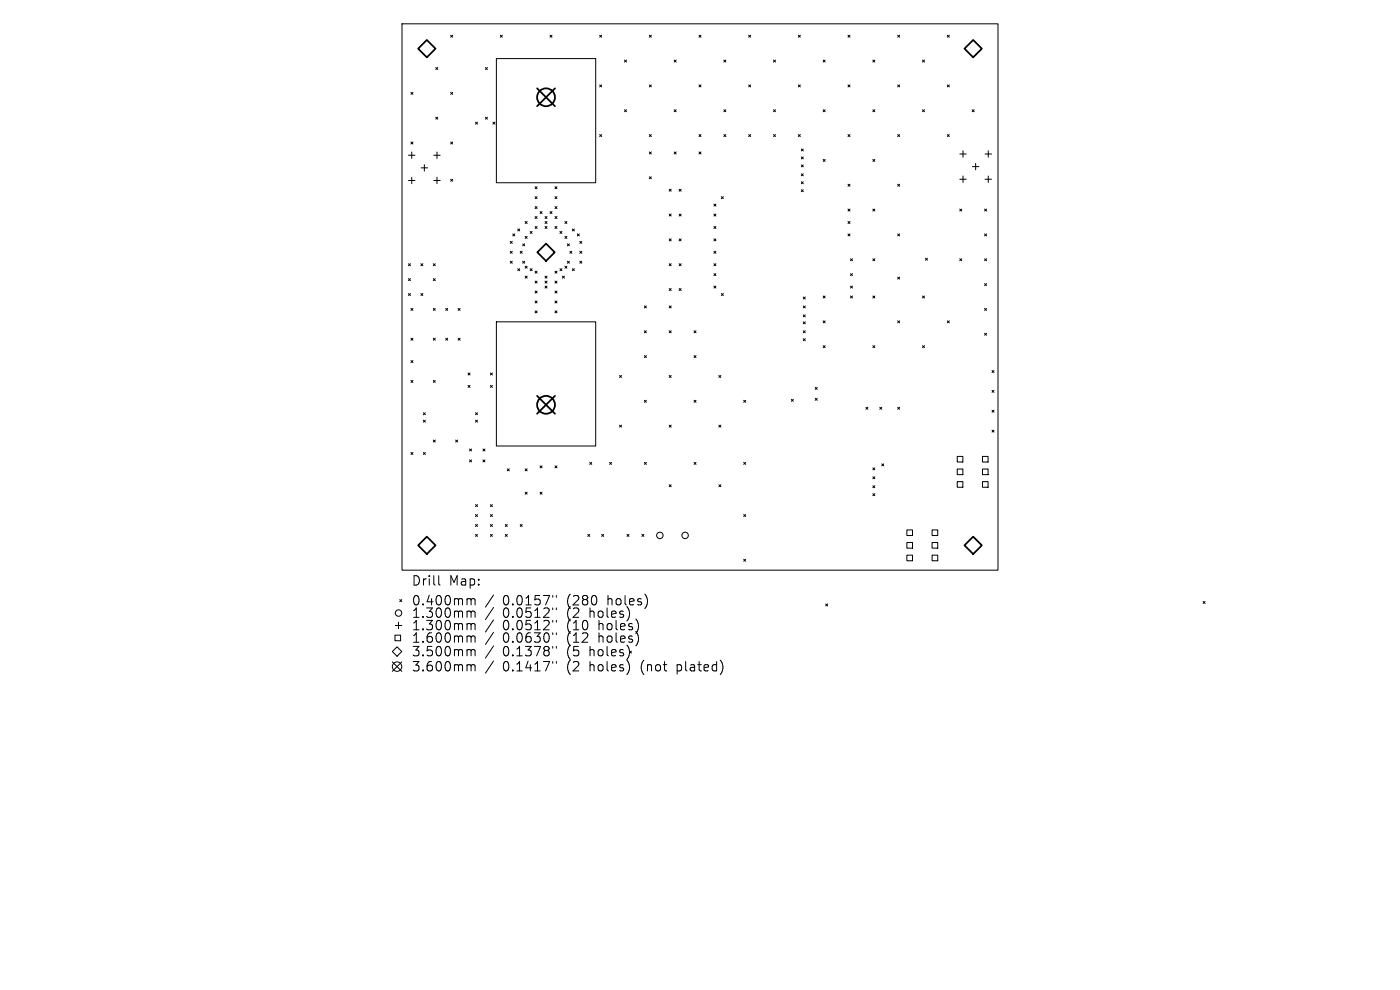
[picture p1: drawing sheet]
<svg xmlns="http://www.w3.org/2000/svg" width="297mm" height="210mm" viewBox="0 0 297 210" stroke-linecap="round" stroke-linejoin="round" font-family="sans-serif">
<defs><g id="words">
<g font-size="2.8">
<text x="87.2" y="124.5">Drill</text>
<text x="95.2" y="124.5">Map:</text>
<text x="87.2" y="128.7">0.400mm</text>
<text x="87.2" y="131.3">1.300mm</text>
<text x="106.7" y="128.7">0.0157&quot;</text>
<text x="106.7" y="131.3">0.0512&quot;</text>
<text x="120.4" y="128.7">(280</text>
<text x="120.4" y="131.3">(2</text>
<text x="125.4" y="131.3">holes)</text>
<text x="129.2" y="128.7">holes)</text>
<text x="87.2" y="134">1.300mm</text>
<text x="87.2" y="136.6">1.600mm</text>
<text x="106.7" y="134">0.0512&quot;</text>
<text x="106.7" y="136.6">0.0630&quot;</text>
<text x="120.4" y="134">(10</text>
<text x="120.4" y="136.6">(12</text>
<text x="127.3" y="134">holes)</text>
<text x="127.3" y="136.6">holes)</text>
<text x="87.2" y="139.5">3.500mm</text>
<text x="87.2" y="142.7">3.600mm</text>
<text x="106.7" y="139.5">0.1378&quot;</text>
<text x="106.7" y="142.7">0.1417&quot;</text>
<text x="120.4" y="139.5">(5</text>
<text x="120.4" y="142.7">(2</text>
<text x="125.4" y="139.5">holes)</text>
<text x="125.4" y="142.7">holes)</text>
<text x="136.4" y="142.7">(not</text>
<text x="144.2" y="142.7">plated)</text>
</g>
</g></defs>
<g fill="none" stroke="#000" stroke-width=".21">
<path d="M85.3 5.1h126.4v115.9h-126.4zM87.2 19.6l.4 .4M87.6 19.6l-.4 .4M92.4 14.3l.5 .4M92.9 14.3l-.5 .4M95.6 7.5l.4 .4M95.6 19.6l.4 .4M96 7.5l-.4 .4M96 19.6l-.4 .4M103 14.3l.4 .4M103.4 14.3l-.4 .4M105.3 12.4h21.1v26.4h-21.1z"/>
<path d="M106.1 7.5l.5 .4M106.6 7.5l-.5 .4M116.7 7.5l.4 .4M117.1 7.5l-.4 .4M127.2 7.5l.4 .4M127.2 18l.4 .4M127.6 18l-.4 .4M127.6 7.5l-.4 .4M132.5 12.7l.4 .5M132.9 12.7l-.4 .5M137.8 18l.4 .4M137.8 7.5l.4 .4"/>
<path d="M138.2 7.5l-.4 .4M138.2 18l-.4 .4M143 12.7l.4 .5M143.4 12.7l-.4 .5M148.3 18l.4 .4M148.3 7.5l.4 .4M148.7 18l-.4 .4M148.7 7.5l-.4 .4M153.6 12.7l.4 .5M154 12.7l-.4 .5M158.8 18l.4 .4M158.8 7.5l.4 .4"/>
<path d="M159.2 7.5l-.4 .4M159.2 18l-.4 .4M164.1 12.7l.4 .5M164.5 12.7l-.4 .5M169.4 7.5l.4 .4M169.4 18l.4 .4M169.8 18l-.4 .4M169.8 7.5l-.4 .4M174.6 12.7l.5 .5M175.1 12.7l-.5 .5M179.9 18l.4 .4M179.9 7.5l.4 .4"/>
<path d="M180.3 7.5l-.4 .4M180.3 18l-.4 .4M185.2 12.7l.4 .5M185.6 12.7l-.4 .5M190.4 18l.5 .4M190.4 7.5l.5 .4M190.9 7.5l-.5 .4M190.9 18l-.5 .4M195.7 12.7l.4 .5M196.1 12.7l-.4 .5M201 18l.4 .4M201 7.5l.4 .4"/>
<path d="M201.4 7.5l-.4 .4M201.4 18l-.4 .4M86.7 32.9h1.3M86.7 38.3h1.3M87.2 30.1l.4 .5M87.3 32.2v1.4M87.3 37.6v1.4M87.6 30.1l-.4 .5M89.3 35.6h1.4M90 34.9v1.4M92 32.9h1.4M92 38.3h1.4"/>
<path d="M92.4 24.9l.5 .4M92.7 32.2v1.4M92.7 37.6v1.4M92.9 24.9l-.5 .4M95.6 30.1l.4 .5M95.6 38l.4 .5M96 30.1l-.4 .5M96 38l-.4 .5M100.9 25.9l.4 .4M101.3 25.9l-.4 .4M103 24.9l.4 .4M103.4 24.9l-.4 .4"/>
<path d="M104.6 25.9l.4 .4M105 25.9l-.4 .4M113.5 39.6l.4 .4M113.9 39.6l-.4 .4M117.7 39.6l.5 .4M118.2 39.6l-.5 .4M127.2 28.5l.4 .5M127.6 28.5l-.4 .5M132.5 23.3l.4 .4M132.9 23.3l-.4 .4M137.8 28.5l.4 .5M137.8 32.2l.4 .5"/>
<path d="M137.8 37.5l.4 .4M138.2 28.5l-.4 .5M138.2 32.2l-.4 .5M138.2 37.5l-.4 .4M143 23.3l.4 .4M143 32.2l.4 .5M143.4 23.3l-.4 .4M143.4 32.2l-.4 .5M148.3 28.5l.4 .5M148.3 32.2l.4 .5M148.7 28.5l-.4 .5M148.7 32.2l-.4 .5"/>
<path d="M153.6 23.3l.4 .4M153.6 28.5l.4 .5M154 28.5l-.4 .5M154 23.3l-.4 .4M158.8 28.5l.4 .5M159.2 28.5l-.4 .5M164.1 23.3l.4 .4M164.1 28.5l.4 .5M164.5 23.3l-.4 .4M164.5 28.5l-.4 .5M169.4 28.5l.4 .5M169.8 28.5l-.4 .5"/>
<path d="M170 31.6l.4 .4M170 33.3l.4 .4M170 35l.4 .4M170 36.9l.4 .4M170 38.6l.4 .4M170.4 31.6l-.4 .4M170.4 36.9l-.4 .4M170.4 33.3l-.4 .4M170.4 35l-.4 .4M170.4 38.6l-.4 .4M174.6 33.8l.5 .4M174.6 23.3l.5 .4"/>
<path d="M175.1 23.3l-.5 .4M175.1 33.8l-.5 .4M179.9 28.5l.4 .5M179.9 39.1l.4 .4M180.3 28.5l-.4 .5M180.3 39.1l-.4 .4M185.2 33.8l.4 .4M185.2 23.3l.4 .4M185.6 23.3l-.4 .4M185.6 33.8l-.4 .4M190.4 39.1l.5 .4M190.4 28.5l.5 .5"/>
<path d="M190.9 28.5l-.5 .5M190.9 39.1l-.5 .4M195.7 23.3l.4 .4M196.1 23.3l-.4 .4M201 28.5l.4 .5M201.4 28.5l-.4 .5M203.6 32.7h1.4M203.6 38h1.4M204.3 32v1.4M204.3 37.3v1.4M206.2 23.3l.5 .4M206.3 35.3h1.4"/>
<path d="M206.7 23.3l-.5 .4M207 34.7v1.3M209 32.7h1.3M209 38h1.3M209.7 32v1.4M209.7 37.3v1.4M86.7 55.9l.4 .5M86.7 59.1l.4 .4M87.1 55.9l-.4 .5M87.1 59.1l-.4 .4M89.3 55.9l.4 .5M89.7 55.9l-.4 .5"/>
<path d="M91.9 55.9l.4 .5M91.9 59.1l.4 .4M92.3 55.9l-.4 .5M92.3 59.1l-.4 .4M108.3 51.2l.4 .4M108.3 53.3l.4 .4M108.3 55.4l.4 .4M108.7 55.4l-.4 .4M108.7 51.2l-.4 .4M108.7 53.3l-.4 .4M108.8 49.6l.4 .4M109.2 49.6l-.4 .4"/>
<path d="M109.8 57l.5 .4M109.8 48.6l.5 .4M110.3 48.6l-.5 .4M110.3 57l-.5 .4M110.4 53.3l.4 .4M110.8 53.3l-.4 .4M110.9 51.7l.4 .4M110.9 55.4l.4 .4M111.3 55.4l-.4 .4M111.3 51.7l-.4 .4M111.4 58.6l.4 .4M111.4 50.1l.4 .5"/>
<path d="M111.4 47l.4 .4M111.4 56.5l.4 .4M111.8 56.5l-.4 .4M111.8 50.1l-.4 .5M111.8 47l-.4 .4M111.8 58.6l-.4 .4M112.5 57l.4 .4M112.5 49.1l.4 .4M112.9 49.1l-.4 .4M112.9 57l-.4 .4M113.5 41.7l.4 .4M113.5 43.8l.4 .4"/>
<path d="M113.5 45.9l.4 .5M113.5 48l.4 .5M113.5 57.5l.4 .4M113.5 59.6l.4 .5M113.9 43.8l-.4 .4M113.9 45.9l-.4 .5M113.9 48l-.4 .5M113.9 41.7l-.4 .4M113.9 57.5l-.4 .4M113.9 59.6l-.4 .5M114.6 44.9l.4 .4M115 44.9l-.4 .4"/>
<path d="M115.6 45.9l.4 .5M115.6 48l.4 .5M115.6 59.6l.4 .5M115.6 47l.4 .4M115.6 58.6l.4 .4M116 48l-.4 .5M116 47l-.4 .4M116 45.9l-.4 .5M116 59.6l-.4 .5M116 58.6l-.4 .4M116.7 44.9l.4 .4M117.1 44.9l-.4 .4"/>
<path d="M117.7 41.7l.5 .4M117.7 45.9l.5 .5M117.7 48l.5 .5M117.7 43.8l.5 .4M117.7 57.5l.5 .4M117.7 59.6l.5 .5M118.2 45.9l-.5 .5M118.2 41.7l-.5 .4M118.2 43.8l-.5 .4M118.2 57.5l-.5 .4M118.2 48l-.5 .5M118.2 59.6l-.5 .5"/>
<path d="M118.8 49.1l.4 .4M118.8 57l.4 .4M119.2 49.1l-.4 .4M119.2 57l-.4 .4M119.3 58.6l.4 .4M119.7 58.6l-.4 .4M119.8 56.5l.5 .4M119.8 50.1l.5 .5M119.8 47l.5 .4M120.3 47l-.5 .4M120.3 50.1l-.5 .5M120.3 56.5l-.5 .4"/>
<path d="M120.4 51.7l.4 .4M120.4 55.4l.4 .4M120.8 55.4l-.4 .4M120.8 51.7l-.4 .4M120.9 53.3l.4 .4M121.3 53.3l-.4 .4M121.4 57l.4 .4M121.4 48.6l.4 .4M121.8 48.6l-.4 .4M121.8 57l-.4 .4M122.5 49.6l.4 .4M122.9 49.6l-.4 .4"/>
<path d="M123 51.2l.4 .4M123 53.3l.4 .4M123 55.4l.4 .4M123.4 51.2l-.4 .4M123.4 53.3l-.4 .4M123.4 55.4l-.4 .4M142 40.1l.4 .5M142 45.4l.4 .4M142 50.7l.4 .4M142 55.9l.4 .5M142.4 40.1l-.4 .5M142.4 45.4l-.4 .4"/>
<path d="M142.4 50.7l-.4 .4M142.4 55.9l-.4 .5M144.1 40.1l.4 .5M144.1 45.4l.4 .4M144.1 50.7l.4 .4M144.1 55.9l.4 .5M144.5 40.1l-.4 .5M144.5 45.4l-.4 .4M144.5 50.7l-.4 .4M144.5 55.9l-.4 .5M151.5 43.3l.4 .4M151.5 45.4l.4 .4"/>
<path d="M151.5 48l.4 .5M151.5 50.7l.4 .4M151.5 53.3l.4 .4M151.5 55.9l.4 .5M151.5 58.1l.4 .4M151.9 43.3l-.4 .4M151.9 45.4l-.4 .4M151.9 48l-.4 .5M151.9 50.7l-.4 .4M151.9 53.3l-.4 .4M151.9 55.9l-.4 .5M151.9 58.1l-.4 .4"/>
<path d="M153 41.7l.5 .4M153.5 41.7l-.5 .4M170 40.2l.4 .5M170.4 40.2l-.4 .5M179.9 49.6l.4 .4M179.9 44.4l.4 .4M179.9 47l.4 .4M180.3 44.4l-.4 .4M180.3 47l-.4 .4M180.3 49.6l-.4 .4M180.4 54.9l.4 .4M180.4 58.1l.4 .4"/>
<path d="M180.8 54.9l-.4 .4M180.8 58.1l-.4 .4M185.2 44.4l.4 .4M185.2 54.9l.4 .4M185.6 44.4l-.4 .4M185.6 54.9l-.4 .4M190.4 49.6l.5 .4M190.4 58.8l.5 .4M190.9 49.6l-.5 .4M190.9 58.8l-.5 .4M196.3 54.8l.5 .4M196.8 54.8l-.5 .4"/>
<path d="M203.6 44.4l.4 .4M203.6 54.9l.4 .4M204 44.4l-.4 .4M204 54.9l-.4 .4M208.9 44.4l.4 .4M208.9 49.6l.4 .4M208.9 54.9l.4 .4M209.3 49.6l-.4 .4M209.3 44.4l-.4 .4M209.3 54.9l-.4 .4M86.7 62.3l.4 .4M87.1 62.3l-.4 .4"/>
<path d="M87.2 65.4l.4 .4M87.2 71.7l.4 .5M87.2 76.5l.4 .4M87.6 65.4l-.4 .4M87.6 71.7l-.4 .5M87.6 76.5l-.4 .4M89.3 62.3l.4 .4M89.7 62.3l-.4 .4M91.9 65.4l.4 .4M91.9 71.7l.4 .5M92.3 71.7l-.4 .5M92.3 65.4l-.4 .4"/>
<path d="M94.6 65.4l.4 .4M94.6 71.7l.4 .5M95 65.4l-.4 .4M95 71.7l-.4 .5M97.2 65.4l.4 .4M97.2 71.7l.4 .5M97.6 65.4l-.4 .4M97.6 71.7l-.4 .5M99.3 79.1l.4 .4M99.7 79.1l-.4 .4M104 79.1l.5 .4M104.5 79.1l-.5 .4"/>
<path d="M105.3 68.3h21.1v26.3h-21.1zM113.5 61.7l.4 .5M113.5 63.8l.4 .5M113.5 66l.4 .4M113.9 63.8l-.4 .5M113.9 61.7l-.4 .5M113.9 66l-.4 .4M115.6 60.7l.4 .4M116 60.7l-.4 .4M117.7 61.7l.5 .5M117.7 63.8l.5 .5M117.7 66l.5 .4"/>
<path d="M118.2 61.7l-.5 .5M118.2 63.8l-.5 .5M118.2 66l-.5 .4M131.4 79.6l.5 .5M131.9 79.6l-.5 .5M136.7 64.9l.4 .4M136.7 70.2l.4 .4M136.7 75.4l.4 .5M137.1 75.4l-.4 .5M137.1 64.9l-.4 .4M137.1 70.2l-.4 .4M142 61.2l.4 .4"/>
<path d="M142 64.9l.4 .4M142 70.2l.4 .4M142 79.6l.4 .5M142.4 70.2l-.4 .4M142.4 64.9l-.4 .4M142.4 61.2l-.4 .4M142.4 79.6l-.4 .5M144.1 61.2l.4 .4M144.5 61.2l-.4 .4M147.2 75.4l.5 .5M147.2 70.2l.5 .4M147.7 70.2l-.5 .4"/>
<path d="M147.7 75.4l-.5 .5M151.5 60.7l.4 .4M151.9 60.7l-.4 .4M152.5 79.6l.4 .5M152.9 79.6l-.4 .5M153 62.3l.5 .4M153.5 62.3l-.5 .4M170.4 63l.4 .4M170.4 64.9l.4 .4M170.4 66.8l.4 .4M170.4 68.3l.4 .4M170.4 70.2l.4 .4"/>
<path d="M170.4 71.9l.4 .4M170.8 63l-.4 .4M170.8 64.9l-.4 .4M170.8 66.8l-.4 .4M170.8 68.3l-.4 .4M170.8 70.2l-.4 .4M170.8 71.9l-.4 .4M174.6 62.8l.5 .4M174.6 68.1l.5 .4M174.6 73.3l.5 .4M175.1 62.8l-.5 .4M175.1 68.1l-.5 .4"/>
<path d="M175.1 73.3l-.5 .4M180.4 60.7l.4 .4M180.4 62.8l.4 .4M180.8 60.7l-.4 .4M180.8 62.8l-.4 .4M185.2 62.8l.4 .4M185.2 73.3l.4 .4M185.6 62.8l-.4 .4M185.6 73.3l-.4 .4M190.4 68.1l.5 .4M190.9 68.1l-.5 .4M195.7 73.3l.4 .4"/>
<path d="M195.7 62.8l.4 .4M196.1 62.8l-.4 .4M196.1 73.3l-.4 .4M201 68.1l.4 .4M201.4 68.1l-.4 .4M208.9 60.2l.4 .4M208.9 65.4l.4 .4M208.9 70.7l.4 .4M209.3 60.2l-.4 .4M209.3 65.4l-.4 .4M209.3 70.7l-.4 .4M210.5 78.6l.4 .4"/>
<path d="M210.9 78.6l-.4 .4M87.2 80.7l.4 .4M87.2 96l.4 .4M87.6 80.7l-.4 .4M87.6 96l-.4 .4M89.8 87.6l.4 .4M89.8 89.1l.4 .5M89.8 96l.4 .4M90.2 87.6l-.4 .4M90.2 89.1l-.4 .5M90.2 96l-.4 .4M91.9 80.7l.4 .4"/>
<path d="M91.9 93.3l.4 .5M92.3 80.7l-.4 .4M92.3 93.3l-.4 .5M96.7 93.3l.4 .5M97.1 93.3l-.4 .5M99.3 81.8l.4 .4M99.6 95.2l.4 .5M99.6 97.6l.4 .4M99.7 81.8l-.4 .4M100 95.2l-.4 .5M100 97.6l-.4 .4M100.9 87.6l.4 .4"/>
<path d="M100.9 89.1l.4 .5M101.3 89.1l-.4 .5M101.3 87.6l-.4 .4M102.5 95.2l.4 .5M102.5 97.6l.4 .4M102.9 95.2l-.4 .5M102.9 97.6l-.4 .4M104 81.8l.5 .4M104.5 81.8l-.5 .4M107.6 99.5l.4 .4M108 99.5l-.4 .4M111.4 99.5l.4 .4"/>
<path d="M111.8 99.5l-.4 .4M114.6 98.8l.4 .4M115 98.8l-.4 .4M117.7 98.8l.5 .4M118.2 98.8l-.5 .4M125.1 98.1l.4 .4M125.5 98.1l-.4 .4M129.3 98.1l.4 .4M129.7 98.1l-.4 .4M131.4 90.2l.5 .4M131.9 90.2l-.5 .4M136.7 84.9l.4 .4"/>
<path d="M136.7 98.1l.4 .4M137.1 84.9l-.4 .4M137.1 98.1l-.4 .4M142 90.2l.4 .4M142.4 90.2l-.4 .4M147.2 84.9l.5 .4M147.2 98.1l.5 .4M147.7 84.9l-.5 .4M147.7 98.1l-.5 .4M152.5 90.2l.4 .4M152.9 90.2l-.4 .4M157.8 84.9l.4 .4"/>
<path d="M157.8 98.1l.4 .4M158.2 84.9l-.4 .4M158.2 98.1l-.4 .4M167.9 84.7l.4 .4M168.3 84.7l-.4 .4M172.9 82.2l.5 .4M172.9 84.5l.5 .4M173.4 82.2l-.5 .4M173.4 84.5l-.5 .4M183.7 86.4l.4 .4M184.1 86.4l-.4 .4M185.2 99.2l.4 .5"/>
<path d="M185.6 99.2l-.4 .5M186.6 86.4l.5 .4M187.1 86.4l-.5 .4M187.1 98.4l.4 .4M187.5 98.4l-.4 .4M190.4 86.4l.5 .4M190.9 86.4l-.5 .4M203.1 96.8h1.2v1.2h-1.2zM203.1 99.5h1.2v1.2h-1.2zM208.4 96.8h1.2v1.2h-1.2zM208.4 99.5h1.2v1.2h-1.2zM210.5 82.8l.4 .4"/>
<path d="M210.5 87l.4 .4M210.5 91.2l.4 .5M210.9 82.8l-.4 .4M210.9 87l-.4 .4M210.9 91.2l-.4 .5M100.9 107l.4 .5M100.9 109.2l.4 .4M100.9 111.3l.4 .4M100.9 113.4l.4 .4M101.3 107l-.4 .5M101.3 109.2l-.4 .4M101.3 111.3l-.4 .4"/>
<path d="M101.3 113.4l-.4 .4M104 107l.5 .5M104 109.2l.5 .4M104 111.3l.5 .4M104 113.4l.5 .4M104.5 107l-.5 .5M104.5 109.2l-.5 .4M104.5 111.3l-.5 .4M104.5 113.4l-.5 .4M107.2 113.4l.4 .4M107.2 111.3l.4 .4M107.6 111.3l-.4 .4"/>
<path d="M107.6 113.4l-.4 .4M110.4 111.3l.4 .4M110.8 111.3l-.4 .4M111.4 104.4l.4 .4M111.8 104.4l-.4 .4M114.6 104.4l.4 .4M115 104.4l-.4 .4M124.7 113.4l.4 .4M125.1 113.4l-.4 .4M127.6 113.4l.5 .4M128.1 113.4l-.5 .4M133 113.4l.4 .4"/>
<path d="M133.4 113.4l-.4 .4M136.2 113.4l.4 .4M136.6 113.4l-.4 .4M142 102.8l.4 .5M142.4 102.8l-.4 .5M152.5 102.8l.4 .5M152.9 102.8l-.4 .5M157.8 118.6l.4 .5M157.8 109.2l.4 .4M158.2 109.2l-.4 .4M158.2 118.6l-.4 .5M185.2 101.1l.4 .5"/>
<path d="M185.2 103l.4 .5M185.2 104.7l.4 .4M185.6 101.1l-.4 .5M185.6 103l-.4 .5M185.6 104.7l-.4 .4M192.4 112.4h1.2v1.2h-1.2zM192.4 115.1h1.2v1.2h-1.2zM192.4 117.8h1.2v1.2h-1.2zM197.7 112.4h1.2v1.2h-1.2zM197.7 115.1h1.2v1.2h-1.2zM197.7 117.8h1.2v1.2h-1.2zM203.1 102.2h1.2v1.2h-1.2z"/>
<path d="M208.4 102.2h1.2v1.2h-1.2zM83.8 134.7h1.2v1.2h-1.2zM83.9 132.7h1.3M84.2 137.2l1 1-1 1-1-1zM84.5 132v1.4M84.8 127.2l.4 .4M85.2 127.2l-.4 .4M93.1 122.1v1.7l.3 .3M99.4 127l.4 .1 .1 .2M99.4 129.6h.2l.3 .3M99.4 132.3h.2l.3 .3M99.4 134.9h.2l.3 .3"/>
<path d="M99.4 137.8h.2l.3 .3M99.9 127.3l.3-.3 .5 .1 .1 1.2M99.9 127.3v1M99.9 129.9v1.1M99.9 132.6v1M99.9 135.2v1M99.9 138.1v1M99.9 129.9l.3-.3 .5 .1 .1 1.3M99.9 132.6l.3-.3 .5 .1 .1 1.2M99.9 135.2l.3-.3 .5 .1 .1 1.2M99.9 138.1l.3-.3 .5 .1 .1 1.2M104.7 126.2l-1.7 2.6"/>
<path d="M104.7 128.9l-1.7 2.5M104.7 131.5l-1.7 2.6M104.7 134.1l-1.7 2.6M104.7 137l-1.7 2.6M117.3 126.3v.4M117.3 129v.3M117.3 131.6v.4M117.3 134.2v.4M117.3 137.1v.4M118 126.3v.4M118 129v.3M118 131.6v.4"/>
<path d="M118 134.2v.4M118 137.1v.4M133.5 138.1l.5 .4M134 138.1l-.5 .4M175.2 128.1l.4 .4M175.6 128.1l-.4 .4M255.2 127.6l.5 .4M255.7 127.6l-.5 .4M83.2 140.4l2 2M85.2 140.4l-2 2M99.4 141l.4 .1 .1 .2M99.9 141.3v1"/>
<path d="M99.9 141.3l.3-.3 .5 .1 .1 1.2M104.7 140.2l-1.7 2.6M117.3 140.3v.4M118 140.3v.4"/>
<circle cx="140" cy="113.6" r=".68"/>
<circle cx="145.3" cy="113.6" r=".68"/>
<circle cx="84.5" cy="130" r=".68"/>
<circle cx="84.2" cy="141.4" r="1"/>
</g>
<path d="M88.7 10.3l1.9-1.8 1.8 1.8-1.8 1.9zM204.6 10.3l1.9-1.8 1.8 1.8-1.8 1.9zM114 53.5l1.8-1.8 1.9 1.8-1.9 1.9zM90.6 113.8l1.8 1.9-1.8 1.8-1.9-1.8zM204.6 115.7l1.9-1.9 1.8 1.9-1.8 1.8z" fill="none" stroke="#000" stroke-width=".37"/>
<g fill="none" stroke="#000" stroke-width=".38">
<path d="M113.9 18.7l3.8 3.8M117.7 18.7l-3.8 3.8M113.9 84l3.8 3.8M117.7 84l-3.8 3.8"/>
<circle cx="115.8" cy="20.6" r="1.9"/>
<circle cx="115.8" cy="85.9" r="1.9"/>
</g>
<use href="#words"/>
</svg>
